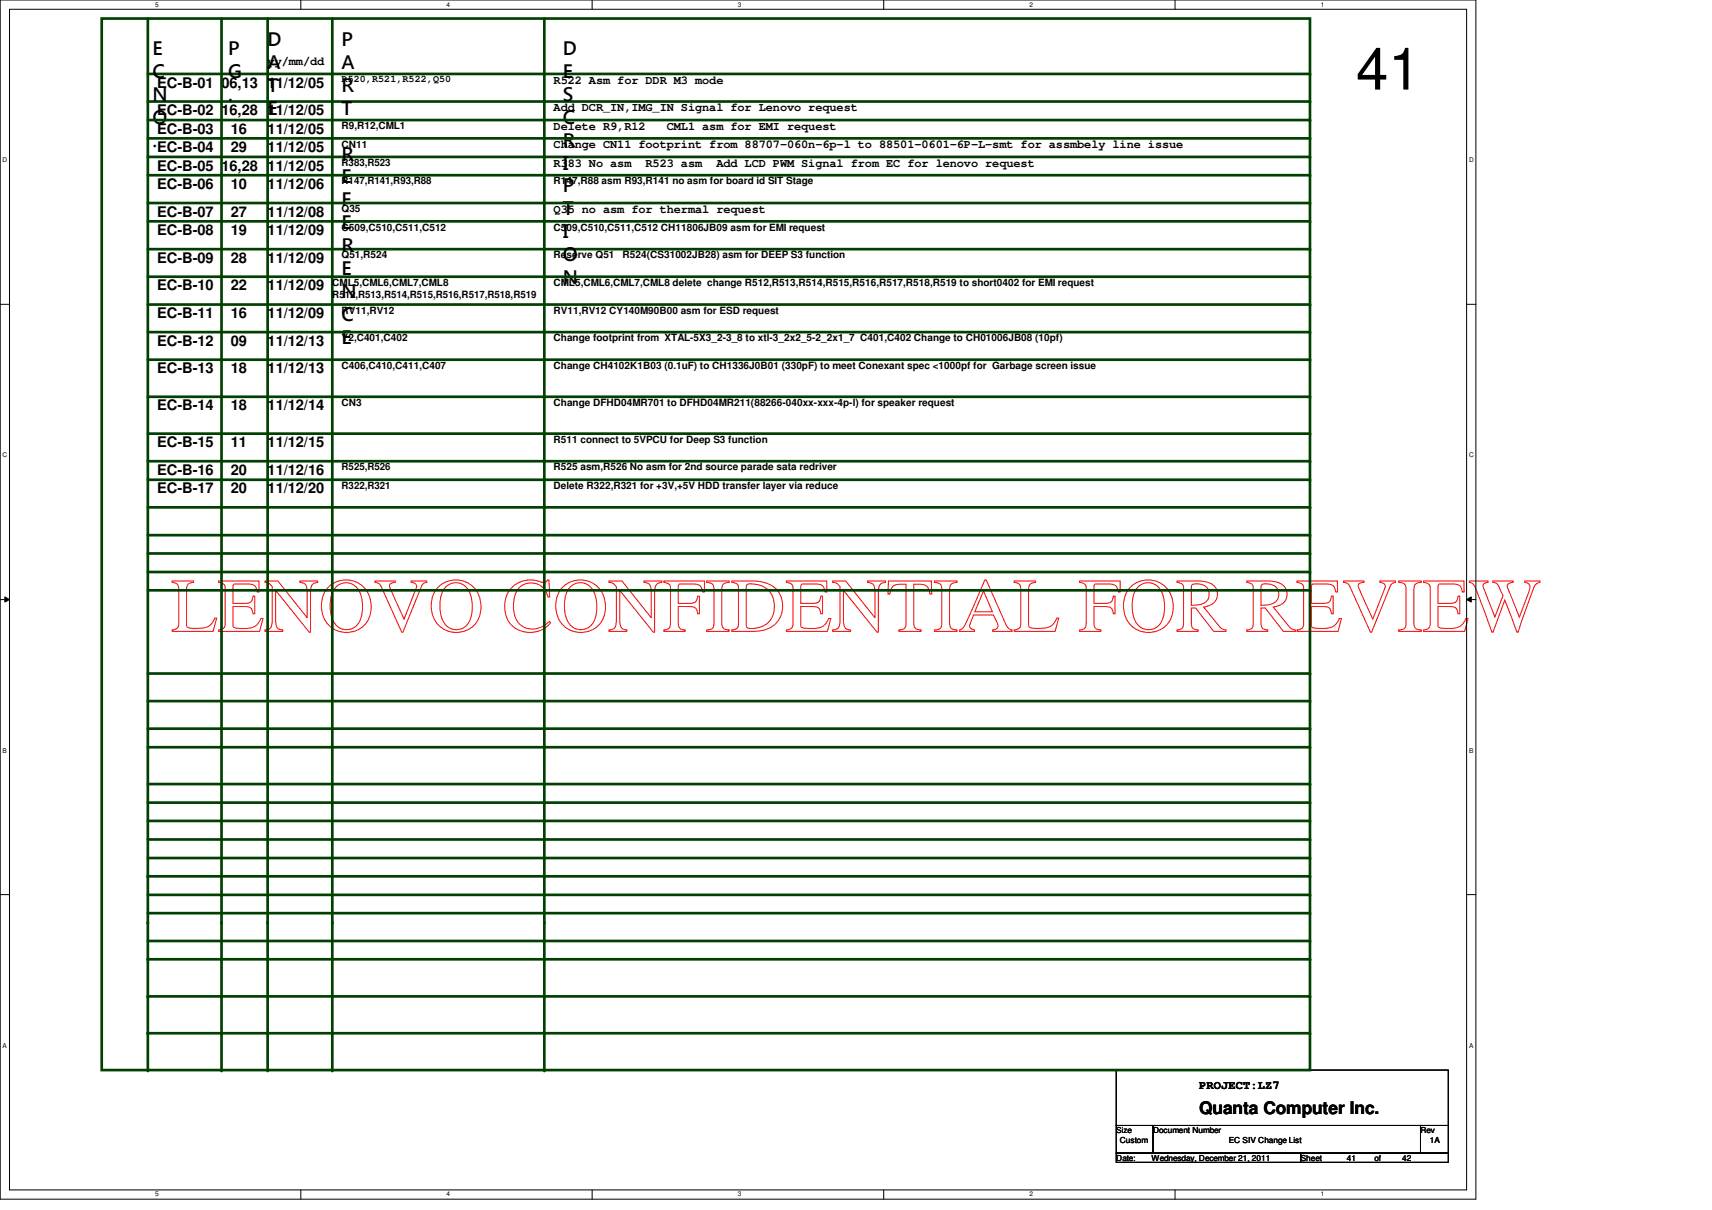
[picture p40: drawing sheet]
<svg xmlns="http://www.w3.org/2000/svg" width="297mm" height="210mm" viewBox="0 0 297 210" stroke-linecap="round" stroke-linejoin="round" font-family="sans-serif">
<defs><g id="words">
<text font-size="13.2" fill="#f00" x="29.7" y="109.5">LENOVO CONFIDENTIAL FOR REVIEW</text>
<text font-size="10.2" x="235.3" y="15.5">41</text>
<g font-size="3.2">
<text x="26.5" y="9.6">E</text>
<text x="39.6" y="9.6">P</text>
<text x="46.4" y="8">D</text>
<text x="46.4" y="12">A</text>
<text x="59.3" y="8">P</text>
<text x="59.3" y="12">A</text>
<text x="97.7" y="9.6">D</text>
<text x="26.5" y="13.5">C</text>
<text x="26.5" y="17.5">N</text>
<text x="39.6" y="13.5">G</text>
<text x="39.6" y="17.5">.</text>
<text x="46.4" y="15.9">T</text>
<text x="59.3" y="15.9">R</text>
<text x="97.7" y="13.5">E</text>
<text x="97.7" y="17.5">S</text>
<text x="26.5" y="21.5">O</text>
<text x="46.4" y="19.9">E</text>
<text x="59.3" y="19.9">T</text>
<text x="97.7" y="21.5">C</text>
<text x="26.5" y="25.4">.</text>
<text x="59.3" y="27.8">R</text>
<text x="97.7" y="25.4">R</text>
<text x="97.7" y="29.4">I</text>
<text x="59.3" y="31.8">E</text>
<text x="59.3" y="35.8">F</text>
<text x="97.7" y="33.4">P</text>
<text x="59.3" y="39.8">E</text>
<text x="97.7" y="37.3">T</text>
<text x="97.7" y="41.3">I</text>
<text x="59.3" y="43.7">R</text>
<text x="59.3" y="47.7">E</text>
<text x="97.7" y="45.3">O</text>
<text x="59.3" y="51.7">N</text>
<text x="97.7" y="49.3">N</text>
<text x="59.3" y="55.6">C</text>
<text x="59.3" y="59.6">E</text>
</g>
<text font-size="3" x="208.1" y="193.2">Quanta Computer Inc.</text>
<g font-size="2.5">
<text x="27.3" y="15.2">EC-B-01</text>
<text x="38.4" y="15.2">06,13</text>
<text x="46.4" y="15.2">11/12/05</text>
<text x="27.3" y="23.2">EC-B-03</text>
<text x="27.3" y="20">EC-B-02</text>
<text x="38.4" y="20">16,28 11/12/05</text>
<text x="40" y="23.2">16</text>
<text x="46.4" y="23.2">11/12/05</text>
<text x="27.3" y="26.4">EC-B-04</text>
<text x="27.3" y="29.6">EC-B-05</text>
<text x="38.4" y="29.6">16,28</text>
<text x="40" y="26.4">29</text>
<text x="46.4" y="29.6">11/12/05</text>
<text x="46.4" y="26.4">11/12/05</text>
<text x="27.3" y="32.8">EC-B-06</text>
<text x="40" y="32.8">10</text>
<text x="46.4" y="32.8">11/12/06</text>
<text x="27.3" y="37.6">EC-B-07</text>
<text x="27.3" y="40.8">EC-B-08</text>
<text x="40" y="37.6">27</text>
<text x="40" y="40.8">19</text>
<text x="46.4" y="40.8">11/12/09</text>
<text x="46.4" y="37.6">11/12/08</text>
<text x="27.3" y="45.6">EC-B-09</text>
<text x="40" y="45.6">28</text>
<text x="46.4" y="45.6">11/12/09</text>
<text x="27.3" y="50.4">EC-B-10</text>
<text x="40" y="50.4">22</text>
<text x="46.4" y="50.4">11/12/09</text>
<text x="27.3" y="55.2">EC-B-11</text>
<text x="27.3" y="60">EC-B-12</text>
<text x="40" y="55.2">16</text>
<text x="40" y="60">09</text>
<text x="46.4" y="55.2">11/12/09</text>
<text x="46.4" y="60">11/12/13</text>
<text x="27.3" y="64.8">EC-B-13</text>
<text x="40" y="64.8">18</text>
<text x="46.4" y="64.8">11/12/13</text>
<text x="27.3" y="71.2">EC-B-14</text>
<text x="40" y="71.2">18</text>
<text x="46.4" y="71.2">11/12/14</text>
<text x="27.3" y="77.6">EC-B-15</text>
<text x="40" y="77.6">11</text>
<text x="46.4" y="77.6">11/12/15</text>
<text x="27.3" y="82.4">EC-B-16</text>
<text x="40" y="82.4">20</text>
<text x="46.4" y="82.4">11/12/16</text>
<text x="27.3" y="85.6">EC-B-17</text>
<text x="40" y="85.6">20</text>
<text x="46.4" y="85.6">11/12/20</text>
</g>
<g font-size="2.1">
<text x="46.4" y="11.3">yy/mm/dd</text>
<text x="96.1" y="14.5">R522 Asm for DDR M3 mode</text>
<text x="96.1" y="19.3">Add DCR_IN,IMG_IN Signal for Lenovo request</text>
<text x="96.1" y="22.5">Delete R9,R12</text>
<text x="115.7" y="22.5">CML1 asm for EMI request</text>
<text x="96.1" y="25.7">Change CN11 footprint from 88707-060n-6p-l to 88501-0601-6P-L-smt for assmbely line issue</text>
<text x="96.1" y="28.9">R383 No asm</text>
<text x="112" y="28.9">R523 asm</text>
<text x="124.3" y="28.9">Add LCD PWM Signal from EC for lenovo request</text>
<text x="96.1" y="36.9">Q35 no asm for thermal request</text>
<text x="208.1" y="188.9">PROJECT:LZ7</text>
</g>
<g font-size="1.7">
<text x="59.3" y="14.3">R520,R521,R522,Q50</text>
<text x="59.3" y="22.4">R9,R12,CML1</text>
<text x="59.3" y="25.6">CN11</text>
<text x="59.3" y="28.8">R383,R523</text>
<text x="59.3" y="32">R147,R141,R93,R88</text>
<text x="96.1" y="32">R147,R88 asm R93,R141 no asm for board id SIT Stage</text>
<text x="59.3" y="36.8">Q35</text>
<text x="59.3" y="40">C509,C510,C511,C512</text>
<text x="96.1" y="40">C509,C510,C511,C512 CH11806JB09 asm for EMI request</text>
<text x="59.3" y="44.8">Q51,R524</text>
<text x="96.1" y="44.8">Reserve Q51</text>
<text x="108" y="44.8">R524(CS31002JB28) asm for DEEP S3 function</text>
<text x="57.7" y="49.6">CML5,CML6,CML7,CML8</text>
<text x="57.7" y="51.6">R512,R513,R514,R515,R516,R517,R518,R519</text>
<text x="96.1" y="49.6">CML5,CML6,CML7,CML8 delete change R512,R513,R514,R515,R516,R517,R518,R519 to short0402 for EMI request</text>
<text x="59.3" y="54.4">RV11,RV12</text>
<text x="59.3" y="59.2">Y2,C401,C402</text>
<text x="96.1" y="54.4">RV11,RV12 CY140M90B00 asm for ESD request</text>
<text x="96.1" y="59.2">Change footprint from XTAL-5X3_2-3_8 to xtl-3_2x2_5-2_2x1_7 C401,C402 Change to CH01006JB08 (10pf)</text>
<text x="59.3" y="64">C406,C410,C411,C407</text>
<text x="96.1" y="64">Change CH4102K1B03 (0.1uF) to CH1336J0B01 (330pF) to meet Conexant spec &lt;1000pf for Garbage screen issue</text>
<text x="59.3" y="70.4">CN3</text>
<text x="96.1" y="70.4">Change DFHD04MR701 to DFHD04MR211(88266-040xx-xxx-4p-l) for speaker request</text>
<text x="96.1" y="76.8">R511 connect to 5VPCU for Deep S3 function</text>
<text x="59.3" y="81.6">R525,R526</text>
<text x="96.1" y="81.6">R525 asm,R526 No asm for 2nd source parade sata redriver</text>
<text x="59.3" y="84.8">R322,R321</text>
<text x="96.1" y="84.8">Delete R322,R321 for +3V,+5V HDD transfer layer via reduce</text>
</g>
<g font-size="1.4">
<text x="193.7" y="196.6">Size</text>
<text x="200.1" y="196.6">Document Number</text>
<text x="246.5" y="196.6">Rev</text>
<text x="193.7" y="201.4">Date:</text>
<text x="194.3" y="198.2">Custom</text>
<text x="199.8" y="201.4">Wednesday, December 21, 2011</text>
<text x="213.2" y="198.2">EC SIV Change List</text>
<text x="225.7" y="201.4">Sheet</text>
<text x="233.7" y="201.4">41</text>
<text x="238.5" y="201.4">of</text>
<text x="243.3" y="201.4">42</text>
<text x="248.1" y="198.2">1A</text>
</g>
<g font-size="1.1">
<text x="26.9" y="1.1">5</text>
<text x="77.5" y="1.1">4</text>
<text x="128" y="1.1">3</text>
<text x="178.6" y="1.1">2</text>
<text x="229.1" y="1.1">1</text>
<text x=".5" y="28.2">D</text>
<text x="254.9" y="28.2">D</text>
<text x=".5" y="79.3">C</text>
<text x="254.9" y="79.3">C</text>
<text x=".5" y="130.6">B</text>
<text x="254.9" y="130.6">B</text>
<text x=".5" y="181.7">A</text>
<text x="254.9" y="181.7">A</text>
<text x="26.9" y="207.6">5</text>
<text x="77.5" y="207.6">4</text>
<text x="128" y="207.6">3</text>
<text x="178.6" y="207.6">2</text>
<text x="229.1" y="207.6">1</text>
</g>
</g></defs>
<path d="M0 0h256.1v208h-256.1zM1.6 1.6h252.9v204.8h-252.9z" fill="none" stroke="#000" stroke-width=".17"/>
<g fill="#fff">
<path d="M26.9 .2h.6v1.2h-.6z"/>
<path d="M26.9 206.6h.6v1.2h-.6z"/>
</g>
<path d="M52.2 0v1.6M52.2 206.4v1.6" fill="none" stroke="#000" stroke-width=".17"/>
<g fill="#fff">
<path d="M77.5 .2h.6v1.2h-.6z"/>
<path d="M77.5 206.6h.6v1.2h-.6z"/>
</g>
<path d="M102.7 0v1.6M102.7 206.4v1.6" fill="none" stroke="#000" stroke-width=".17"/>
<g fill="#fff">
<path d="M128 .2h.6v1.2h-.6z"/>
<path d="M128 206.6h.6v1.2h-.6z"/>
</g>
<path d="M153.3 0v1.6M153.3 206.4v1.6" fill="none" stroke="#000" stroke-width=".17"/>
<g fill="#fff">
<path d="M178.6 .2h.6v1.2h-.6z"/>
<path d="M178.6 206.6h.6v1.2h-.6z"/>
</g>
<path d="M203.9 0v1.6M203.9 206.4v1.6" fill="none" stroke="#000" stroke-width=".17"/>
<g fill="#fff">
<path d="M229.1 .2h.6v1.2h-.6z"/>
<path d="M229.1 206.6h.6v1.2h-.6z"/>
<path d="M.5 27.2h.7v1.2h-.7z"/>
<path d="M254.9 27.2h.7v1.2h-.7z"/>
<path d="M.5 78.4h.7v1.1h-.7z"/>
<path d="M254.9 78.4h.7v1.1h-.7z"/>
</g>
<path d="M0 52.8h1.6M254.5 52.8h1.6" fill="none" stroke="#000" stroke-width=".17"/>
<g fill="#fff">
<path d="M.5 129.6h.7v1.2h-.7z"/>
<path d="M254.9 129.6h.7v1.2h-.7z"/>
</g>
<path d="M0 104h1.6M.8 103.5l.8 .5-.8 .4zM254.5 104l.8-.5v.9zM254.5 104h1.6" fill="none" stroke="#000" stroke-width=".17"/>
<path d="M.8 103.5l.8 .5-.8 .4zM254.5 104l.8-.5v.9z" fill="#000"/>
<g fill="#fff">
<path d="M.5 180.8h.7v1.1h-.7z"/>
<path d="M254.9 180.8h.7v1.1h-.7z"/>
</g>
<path d="M0 155.2h1.6M254.5 155.2h1.6M193.7 185.6h57.6v9.6h-57.6zM193.7 195.2h6.4v4.8h-6.4zM200.1 195.2h46.4v4.8h-46.4zM246.5 195.2h4.8v4.8h-4.8zM193.7 200h32v1.6h-32zM225.7 200h25.6v1.6h-25.6z" fill="none" stroke="#000" stroke-width=".17"/>
<path d="M25.7 136h201.6" fill="none" stroke="#004000" stroke-width=".47"/>
<circle cx="227.3" cy="136" r=".23" fill="#004000"/>
<path d="M25.7 155.2h201.6" fill="none" stroke="#004000" stroke-width=".47"/>
<circle cx="227.3" cy="155.2" r=".23" fill="#004000"/>
<path d="M25.7 179.2h201.6" fill="none" stroke="#004000" stroke-width=".47"/>
<circle cx="227.3" cy="179.2" r=".23" fill="#004000"/>
<path d="M25.7 179.2v6.4" fill="none" stroke="#004000" stroke-width=".47"/>
<circle cx="25.7" cy="185.6" r=".23" fill="#004000"/>
<path d="M38.4 179.2v6.4" fill="none" stroke="#004000" stroke-width=".47"/>
<circle cx="38.4" cy="185.6" r=".23" fill="#004000"/>
<path d="M46.4 179.2v6.4" fill="none" stroke="#004000" stroke-width=".47"/>
<circle cx="46.4" cy="185.6" r=".23" fill="#004000"/>
<path d="M57.7 179.2v6.4" fill="none" stroke="#004000" stroke-width=".47"/>
<circle cx="57.7" cy="185.6" r=".23" fill="#004000"/>
<path d="M94.4 179.2v6.4" fill="none" stroke="#004000" stroke-width=".47"/>
<circle cx="94.4" cy="185.6" r=".23" fill="#004000"/>
<path d="M25.7 158.4h201.6" fill="none" stroke="#004000" stroke-width=".47"/>
<circle cx="227.3" cy="158.4" r=".23" fill="#004000"/>
<path d="M38.4 160v6.4" fill="none" stroke="#004000" stroke-width=".47"/>
<circle cx="38.4" cy="166.4" r=".23" fill="#004000"/>
<path d="M25.7 160v6.4" fill="none" stroke="#004000" stroke-width=".47"/>
<circle cx="25.7" cy="166.4" r=".23" fill="#004000"/>
<path d="M46.4 160v6.4" fill="none" stroke="#004000" stroke-width=".47"/>
<circle cx="46.4" cy="166.4" r=".23" fill="#004000"/>
<path d="M57.7 160v6.4" fill="none" stroke="#004000" stroke-width=".47"/>
<circle cx="57.7" cy="166.4" r=".23" fill="#004000"/>
<path d="M94.4 160v6.4" fill="none" stroke="#004000" stroke-width=".47"/>
<circle cx="94.4" cy="166.4" r=".23" fill="#004000"/>
<path d="M25.7 139.2h201.6" fill="none" stroke="#004000" stroke-width=".47"/>
<circle cx="227.3" cy="139.2" r=".23" fill="#004000"/>
<path d="M25.7 142.4h201.6" fill="none" stroke="#004000" stroke-width=".47"/>
<circle cx="227.3" cy="142.4" r=".23" fill="#004000"/>
<path d="M25.7 145.6h201.6" fill="none" stroke="#004000" stroke-width=".47"/>
<circle cx="227.3" cy="145.6" r=".23" fill="#004000"/>
<path d="M25.7 148.8h201.6" fill="none" stroke="#004000" stroke-width=".47"/>
<circle cx="227.3" cy="148.8" r=".23" fill="#004000"/>
<path d="M25.7 163.2h201.6" fill="none" stroke="#004000" stroke-width=".47"/>
<circle cx="227.3" cy="163.2" r=".23" fill="#004000"/>
<path d="M25.7 166.4h201.6" fill="none" stroke="#004000" stroke-width=".47"/>
<circle cx="227.3" cy="166.4" r=".23" fill="#004000"/>
<path d="M25.7 166.4v6.4" fill="none" stroke="#004000" stroke-width=".47"/>
<circle cx="25.7" cy="172.8" r=".23" fill="#004000"/>
<path d="M38.4 166.4v6.4" fill="none" stroke="#004000" stroke-width=".47"/>
<circle cx="38.4" cy="172.8" r=".23" fill="#004000"/>
<path d="M46.4 166.4v6.4" fill="none" stroke="#004000" stroke-width=".47"/>
<circle cx="46.4" cy="172.8" r=".23" fill="#004000"/>
<path d="M57.7 166.4v6.4" fill="none" stroke="#004000" stroke-width=".47"/>
<circle cx="57.7" cy="172.8" r=".23" fill="#004000"/>
<path d="M94.4 166.4v6.4" fill="none" stroke="#004000" stroke-width=".47"/>
<circle cx="94.4" cy="172.8" r=".23" fill="#004000"/>
<path d="M25.7 172.8h201.6" fill="none" stroke="#004000" stroke-width=".47"/>
<circle cx="227.3" cy="172.8" r=".23" fill="#004000"/>
<path d="M38.4 172.8v6.4" fill="none" stroke="#004000" stroke-width=".47"/>
<circle cx="38.4" cy="179.2" r=".23" fill="#004000"/>
<path d="M46.4 172.8v6.4" fill="none" stroke="#004000" stroke-width=".47"/>
<circle cx="46.4" cy="179.2" r=".23" fill="#004000"/>
<path d="M57.7 172.8v6.4" fill="none" stroke="#004000" stroke-width=".47"/>
<circle cx="57.7" cy="179.2" r=".23" fill="#004000"/>
<path d="M94.4 172.8v6.4" fill="none" stroke="#004000" stroke-width=".47"/>
<circle cx="94.4" cy="179.2" r=".23" fill="#004000"/>
<path d="M25.7 172.8v6.4" fill="none" stroke="#004000" stroke-width=".47"/>
<circle cx="25.7" cy="179.2" r=".23" fill="#004000"/>
<path d="M25.7 152v8" fill="none" stroke="#004000" stroke-width=".47"/>
<circle cx="25.7" cy="160" r=".23" fill="#004000"/>
<path d="M46.4 152v8" fill="none" stroke="#004000" stroke-width=".47"/>
<circle cx="46.4" cy="160" r=".23" fill="#004000"/>
<path d="M25.7 43.2h201.6" fill="none" stroke="#004000" stroke-width=".47"/>
<circle cx="227.3" cy="43.2" r=".23" fill="#004000"/>
<path d="M17.6 3.2h209.7v182.4h-209.7zM25.7 12.8h201.6" fill="none" stroke="#004000" stroke-width=".47"/>
<circle cx="227.3" cy="12.8" r=".23" fill="#004000"/>
<path d="M25.7 17.6h201.6" fill="none" stroke="#004000" stroke-width=".47"/>
<circle cx="227.3" cy="17.6" r=".23" fill="#004000"/>
<path d="M25.7 3.2v148.8" fill="none" stroke="#004000" stroke-width=".47"/>
<circle cx="25.7" cy="152" r=".23" fill="#004000"/>
<path d="M38.4 3.2v152" fill="none" stroke="#004000" stroke-width=".47"/>
<circle cx="38.4" cy="155.2" r=".23" fill="#004000"/>
<path d="M94.4 3.2v148.8" fill="none" stroke="#004000" stroke-width=".47"/>
<circle cx="94.4" cy="152" r=".23" fill="#004000"/>
<path d="M25.7 27.2h201.6" fill="none" stroke="#004000" stroke-width=".47"/>
<circle cx="227.3" cy="27.2" r=".23" fill="#004000"/>
<path d="M46.4 3.2v148.8" fill="none" stroke="#004000" stroke-width=".47"/>
<circle cx="46.4" cy="152" r=".23" fill="#004000"/>
<path d="M57.7 3.2v148.8" fill="none" stroke="#004000" stroke-width=".47"/>
<circle cx="57.7" cy="152" r=".23" fill="#004000"/>
<path d="M25.7 68.8h201.6" fill="none" stroke="#004000" stroke-width=".47"/>
<circle cx="227.3" cy="68.8" r=".23" fill="#004000"/>
<path d="M25.7 48h201.6" fill="none" stroke="#004000" stroke-width=".47"/>
<circle cx="227.3" cy="48" r=".23" fill="#004000"/>
<path d="M25.7 75.2h201.6" fill="none" stroke="#004000" stroke-width=".47"/>
<circle cx="227.3" cy="75.2" r=".23" fill="#004000"/>
<path d="M25.7 116.8h201.6" fill="none" stroke="#004000" stroke-width=".47"/>
<circle cx="227.3" cy="116.8" r=".23" fill="#004000"/>
<path d="M25.7 121.6h201.6" fill="none" stroke="#004000" stroke-width=".47"/>
<circle cx="227.3" cy="121.6" r=".23" fill="#004000"/>
<path d="M25.7 20.8h201.6" fill="none" stroke="#004000" stroke-width=".47"/>
<circle cx="227.3" cy="20.8" r=".23" fill="#004000"/>
<path d="M25.7 35.2h201.6" fill="none" stroke="#004000" stroke-width=".47"/>
<circle cx="227.3" cy="35.2" r=".23" fill="#004000"/>
<path d="M25.7 83.2h201.6" fill="none" stroke="#004000" stroke-width=".47"/>
<circle cx="227.3" cy="83.2" r=".23" fill="#004000"/>
<path d="M25.7 88h201.6" fill="none" stroke="#004000" stroke-width=".47"/>
<circle cx="227.3" cy="88" r=".23" fill="#004000"/>
<path d="M25.7 80h201.6" fill="none" stroke="#004000" stroke-width=".47"/>
<circle cx="227.3" cy="80" r=".23" fill="#004000"/>
<path d="M25.7 30.4h201.6" fill="none" stroke="#004000" stroke-width=".47"/>
<circle cx="227.3" cy="30.4" r=".23" fill="#004000"/>
<path d="M25.7 92.8h201.6" fill="none" stroke="#004000" stroke-width=".47"/>
<circle cx="227.3" cy="92.8" r=".23" fill="#004000"/>
<path d="M25.7 62.4h201.6" fill="none" stroke="#004000" stroke-width=".47"/>
<circle cx="227.3" cy="62.4" r=".23" fill="#004000"/>
<path d="M25.7 24h201.6" fill="none" stroke="#004000" stroke-width=".47"/>
<circle cx="227.3" cy="24" r=".23" fill="#004000"/>
<path d="M25.7 126.4h201.6" fill="none" stroke="#004000" stroke-width=".47"/>
<circle cx="227.3" cy="126.4" r=".23" fill="#004000"/>
<path d="M25.7 129.6h201.6" fill="none" stroke="#004000" stroke-width=".47"/>
<circle cx="227.3" cy="129.6" r=".23" fill="#004000"/>
<path d="M25.7 152h201.6" fill="none" stroke="#004000" stroke-width=".47"/>
<circle cx="227.3" cy="152" r=".23" fill="#004000"/>
<path d="M25.7 96h201.6" fill="none" stroke="#004000" stroke-width=".47"/>
<circle cx="227.3" cy="96" r=".23" fill="#004000"/>
<path d="M25.7 38.4h201.6" fill="none" stroke="#004000" stroke-width=".47"/>
<circle cx="227.3" cy="38.4" r=".23" fill="#004000"/>
<path d="M25.7 57.6h201.6" fill="none" stroke="#004000" stroke-width=".47"/>
<circle cx="227.3" cy="57.6" r=".23" fill="#004000"/>
<path d="M25.7 99.2h201.6" fill="none" stroke="#004000" stroke-width=".47"/>
<circle cx="227.3" cy="99.2" r=".23" fill="#004000"/>
<path d="M25.7 102.4h201.6" fill="none" stroke="#004000" stroke-width=".47"/>
<circle cx="227.3" cy="102.4" r=".23" fill="#004000"/>
<path d="M25.7 52.8h201.6" fill="none" stroke="#004000" stroke-width=".47"/>
<circle cx="227.3" cy="52.8" r=".23" fill="#004000"/>
<path d="M94.4 152v8" fill="none" stroke="#004000" stroke-width=".47"/>
<circle cx="94.4" cy="160" r=".23" fill="#004000"/>
<path d="M57.7 152v8" fill="none" stroke="#004000" stroke-width=".47"/>
<circle cx="57.7" cy="160" r=".23" fill="#004000"/>
<path d="M38.4 155.2v4.8" fill="none" stroke="#004000" stroke-width=".47"/>
<circle cx="38.4" cy="160" r=".23" fill="#004000"/>
<use href="#words"/>
</svg>
